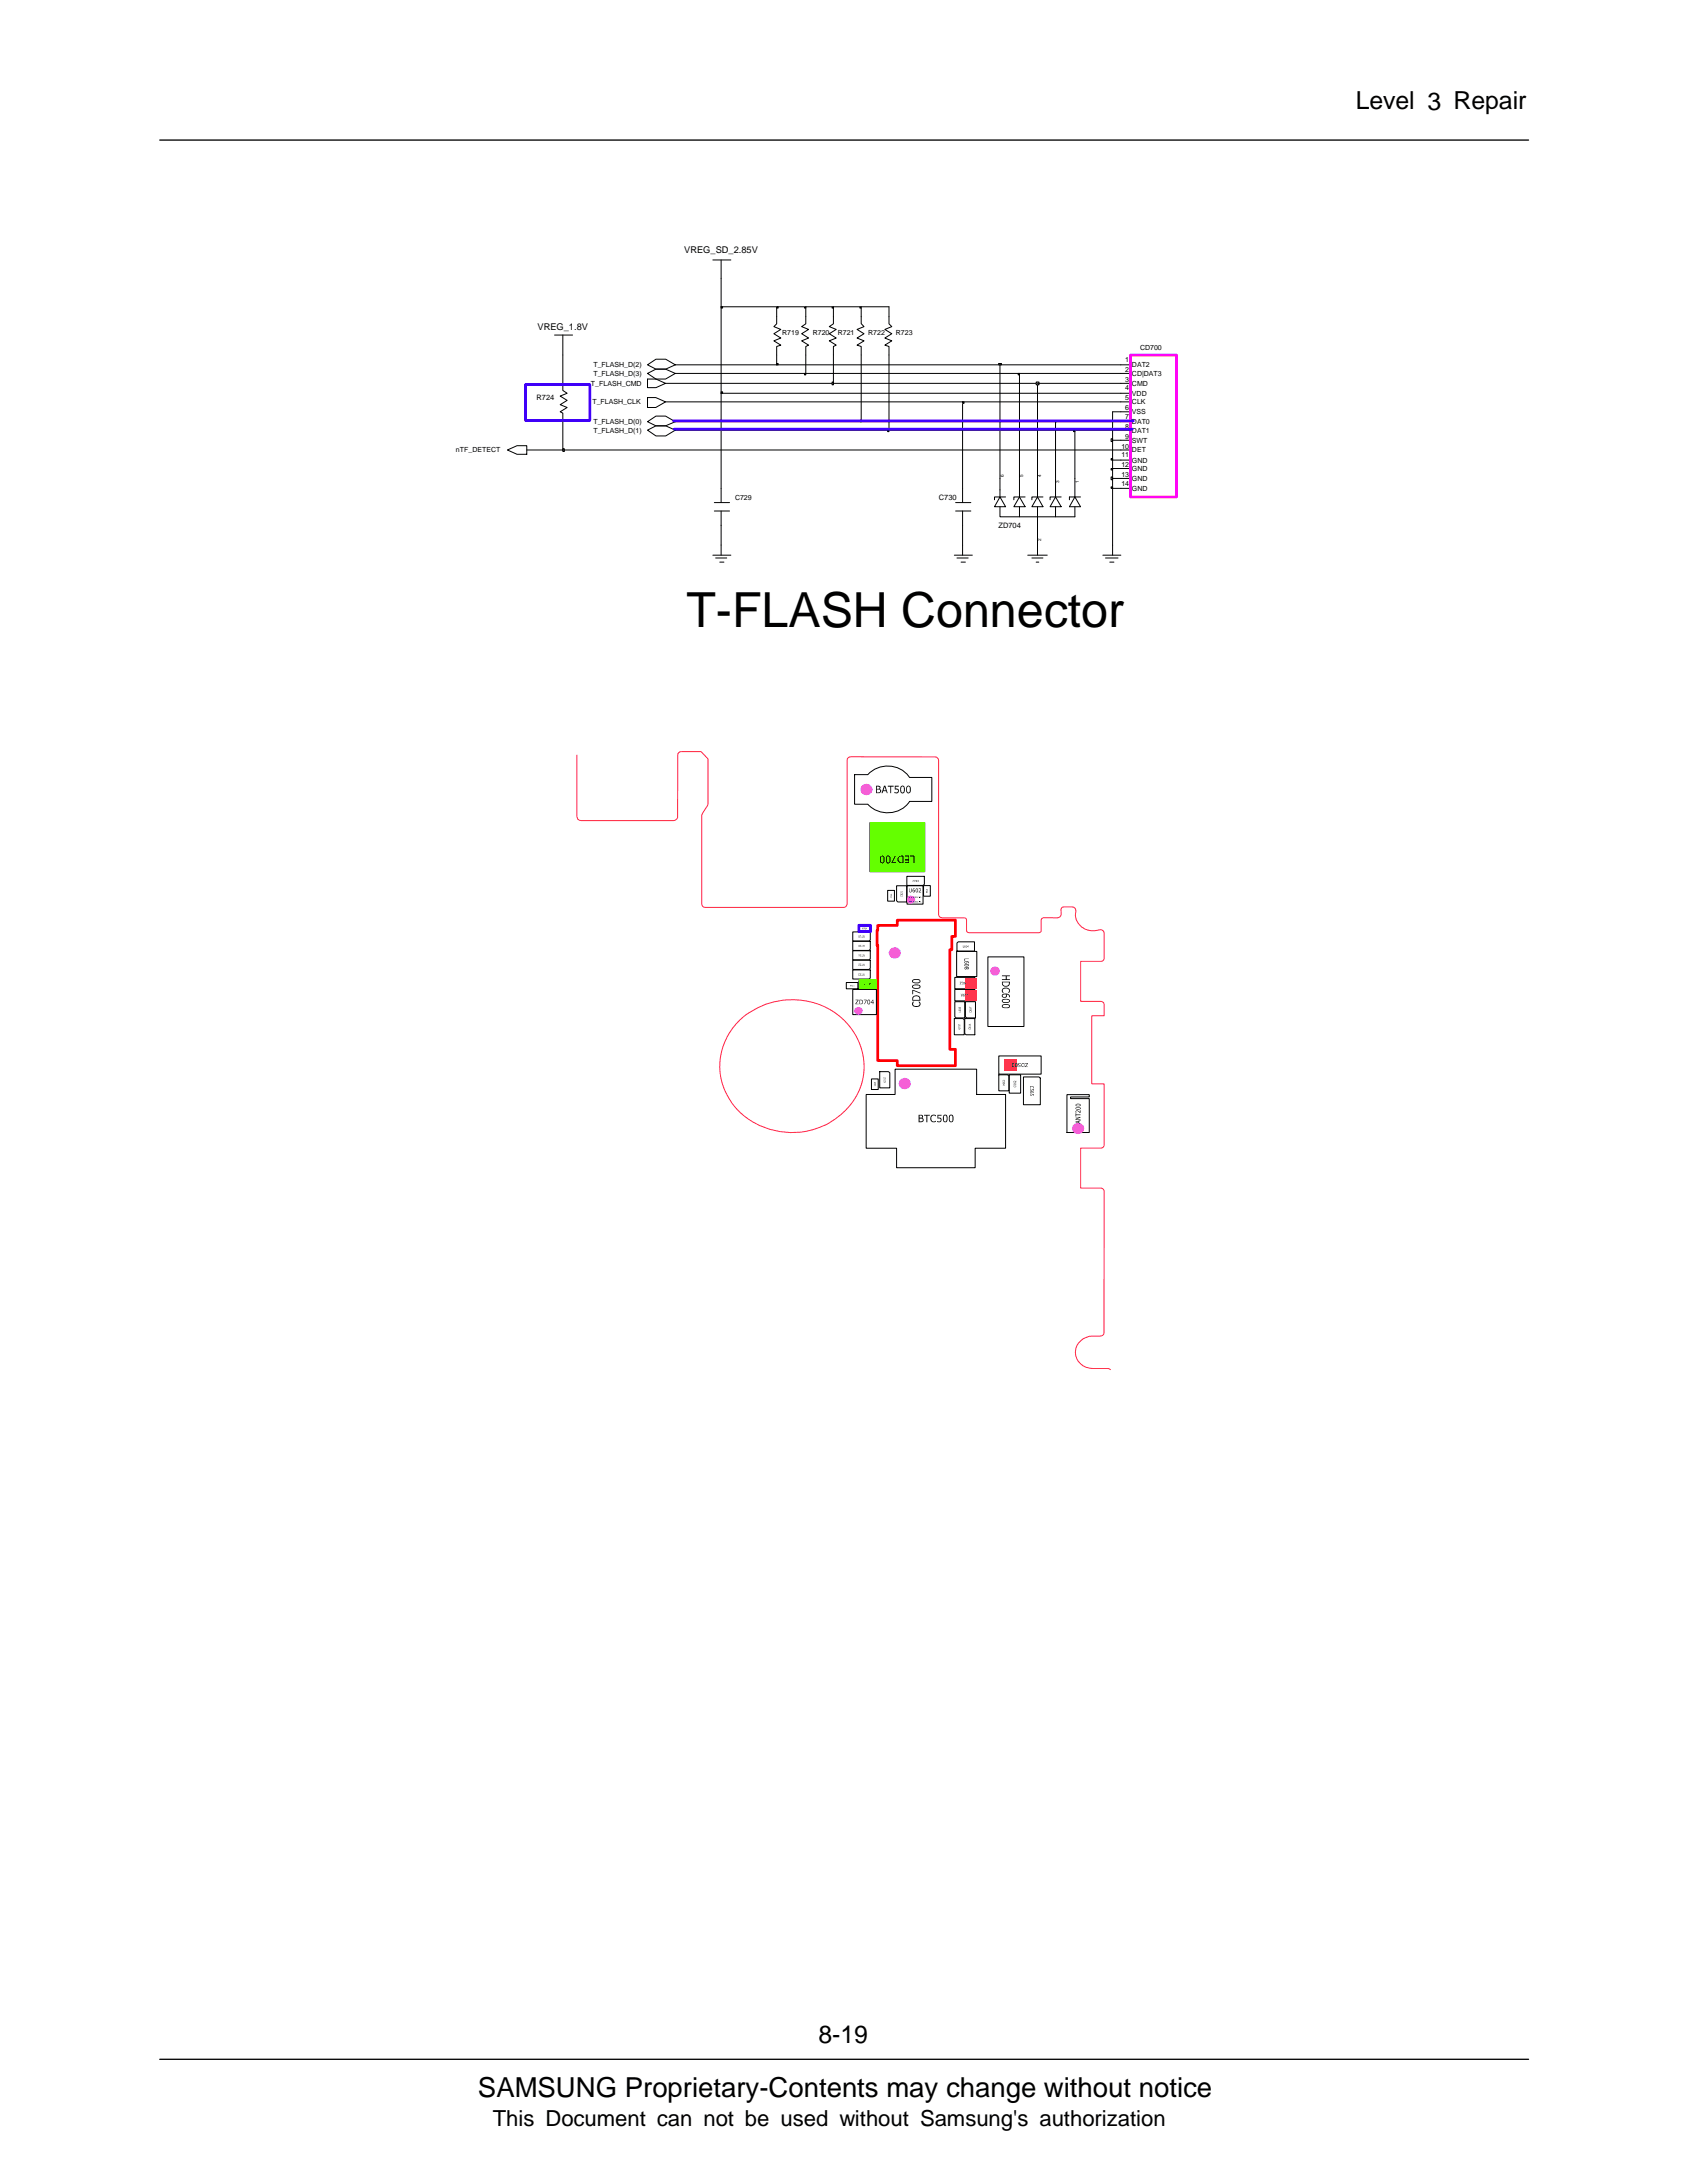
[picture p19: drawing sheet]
<svg xmlns="http://www.w3.org/2000/svg" width="216mm" height="279mm" viewBox="0 0 216 279" stroke-linecap="round" stroke-linejoin="round" font-family="sans-serif">
<defs><g id="words">
<text font-size="6.2" x="87.8" y="80.3">T-FLASH Connector</text>
<text font-size="3.5" x="61.2" y="268.5">SAMSUNG Proprietary-Contents may change without notice</text>
<g font-size="3.2">
<text x="173.5" y="14">Level 3 Repair</text>
<text x="104.7" y="261.5">8-19</text>
</g>
<text font-size="2.8" x="63.1" y="272.1">This Document can not be used without Samsung's authorization</text>
<g font-size="1.2">
<text x="87.6" y="32.4">VREG_SD_2.85V</text>
<text x="68.8" y="42.2">VREG_1.8V</text>
</g>
<g font-size="1">
<text x="68.7" y="51.2">R724</text>
<text x="120.2" y="64">C730</text>
<text x="127.8" y="67.6">ZD704</text>
</g>
<g font-size=".9">
<text x="75.9" y="47">T_FLASH_D(2)</text>
<text x="100.1" y="42.9">R719</text>
<text x="104" y="42.9">R720</text>
<text x="107.2" y="42.9">R721</text>
<text x="111.1" y="42.9">R722</text>
<text x="114.7" y="42.9">R723</text>
<text x="144" y="46.3">1</text>
<text x="144" y="47.6">2</text>
<text x="144.9" y="47">DAT2</text>
<text x="145.9" y="44.8">CD700</text>
<text x="75.6" y="49.4">T_FLASH_CMD</text>
<text x="75.8" y="51.8">T_FLASH_CLK</text>
<text x="75.9" y="48.1">T_FLASH_D(3)</text>
<text x="144" y="50">4</text>
<text x="144" y="52.5">6</text>
<text x="144" y="48.9">3</text>
<text x="144" y="53.6">7</text>
<text x="144" y="51.2">5</text>
<text x="144.9" y="50.7">VDD</text>
<text x="144.9" y="53">VSS</text>
<text x="144.9" y="49.4">CMD</text>
<text x="144.9" y="48.1">CD|DAT3</text>
<text x="144.9" y="51.8">CLK</text>
<text x="58.4" y="57.9">nTF_DETECT</text>
<text x="75.9" y="54.3">T_FLASH_D(0)</text>
<text x="75.9" y="55.4">T_FLASH_D(1)</text>
<text x="143.5" y="57.4">10</text>
<text x="143.5" y="58.5">11</text>
<text x="143.5" y="59.8">12</text>
<text x="144" y="56.2">9</text>
<text x="144" y="54.9">8</text>
<text x="144.9" y="56.6">SWT</text>
<text x="144.9" y="54.3">DAT0</text>
<text x="144.9" y="55.4">DAT1</text>
<text x="144.9" y="57.9">DET</text>
<text x="144.9" y="59.2">GND</text>
<text x="94.1" y="64">C729</text>
<text x="143.5" y="62.1">14</text>
<text x="143.5" y="61">13</text>
<text x="144.9" y="62.8">GND</text>
<text x="144.9" y="60.3">GND</text>
<text x="144.9" y="61.6">GND</text>
</g>
<g font-size=".6">
<text x="128.5" y="61" transform="rotate(-90 128.5 61)">6</text>
<text x="130.9" y="61" transform="rotate(-90 130.9 61)">5</text>
<text x="133.3" y="61" transform="rotate(-90 133.3 61)">4</text>
<text x="135.6" y="61.8" transform="rotate(-90 135.6 61.8)">3</text>
<text x="138" y="61.8" transform="rotate(-90 138 61.8)">1</text>
<text x="133.3" y="69.2" transform="rotate(-90 133.3 69.2)">2</text>
</g>
</g></defs>
<path d="M20.4 263.6h175.2" fill="none" stroke="#000" stroke-width=".17"/>
<path d="M20.8 265.5h174.8v9h-174.8z" fill="#fff"/>
<path d="M20.4 17.9h175.2" fill="none" stroke="#000" stroke-width=".17"/>
<g fill="none" stroke="#000" stroke-width=".13">
<path d="M91.2 33.3h2.3M92.3 33.3v2.3M64.9 57.6l1.3-.6h1.2v1.1h-1.2zM71 42.9h2.3M72 49.1v.9l.6 .3-.9 .4 .9 .5-.9 .6 .9 .4-.9 .5 .3 .2v1.1M72 42.9v2.5M82.9 50.9h1l1.3 .5-1.3 .8h-1zM82.9 47.8l1-.6h1.3l1.2 .6-1.2 .7h-1.3zM82.9 46.7l1-.7h1.3l1.2 .7-1.2 .5h-1.3zM82.9 55.1l1-.6h1.3l1.2 .6-1.2 .7h-1.3zM82.9 54l1-.7h1.3l1.2 .7-1.2 .5h-1.3zM82.9 48.5h1l1.3 .6-1.3 .5h-1z"/>
<path d="M92.3 50.3v14M99.4 40.5v.9l-.4 .4 .9 .4-.9 .5 .9 .6-.9 .3 .9 .6-.5 .1v1.1M103.1 40.5v.9l-.5 .4 .9 .4-.9 .5 .9 .6-.9 .3 .9 .6-.4 .1v1.1M106.7 40.5v.9l-.6 .4 .9 .4-.9 .5 .9 .6-.9 .3 .9 .6-.3 .1v1.1M110.2 40.5v.9l.4 .4-.9 .4 .9 .5-.9 .6 .9 .3-.9 .6 .5 .1v1.1M113.8 40.5v.9l.3 .4-.9 .4 .9 .5-.9 .6 .9 .3-.9 .6 .6 .1v1.1M123.2 51.4v12.9M143.4 47.8h1.3M143.4 50.3h1.3M143.4 52.7h1.3M143.4 55.1h1.3M143.4 57.6h1.3"/>
<path d="M143.4 60h1.3M143.4 46.7h1.3M143.4 49.1h1.3M143.4 51.4h1.3M143.4 54h1.3M143.4 56.3h1.3M143.4 58.9h1.3M91.2 71.1h2.3M91.4 64.3h2M91.4 65.4h2M91.6 71.4h1.4M92.1 71.9h.5"/>
<path d="M92.3 65.4v5.7M122.1 71.1h2.3M122.3 65.4h1.9M122.3 64.3h1.9M122.5 71.4h1.4M123 71.9h.5M123.2 65.4v5.7M128 63.6l.7 1.3h-1.4zM128 64.9v1.2h9.6v-1.2M128 61.2v2.4M128.7 63.6h-1.4v.4M130.5 61.2v2.4"/>
<path d="M130.5 64.9v1.2M130.5 63.6l.7 1.3h-1.4zM131.2 63.6h-1.4v.4M131.5 71.1h2.5M132.1 71.4h1.4M132.6 71.9h.3M132.8 63.6l.7 1.3h-1.4zM132.8 61.2v2.4M132.8 64.9v6.2M133.5 63.6h-1.4v.4M135.1 63.6l.7 1.3h-1.4zM135.1 61.2v2.4"/>
<path d="M135.1 64.9v1.2M135.8 63.6h-1.4v.4M137.6 63.6l.7 1.3h-1.4zM137.6 61.2v2.4M138.3 63.6h-1.4v.4M141.1 71.1h2.3M141.5 71.4h1.6M142 71.9h.6M142.4 62.5v8.6M143.4 62.5h1.3M143.4 61.2h1.3"/>
</g>
<path d="M144.7 45.4h5.9v18.2h-5.9z" fill="none" stroke="#f0f" stroke-width=".35"/>
<path d="M142.2 62.3h.2v.2h-.2z" fill="#c2c2c2"/>
<path d="M128 46.7v14.5M130.5 47.8v13.4M132.8 49.1v12.1M135.1 54v7.2M137.6 55.1v6.1M142.2 62.3h.2v.2h-.2zM142.4 61.2v1.3h1" fill="none" stroke="#000" stroke-width=".13"/>
<path d="M142.2 61h.2v.4h-.2z" fill="#c2c2c2"/>
<path d="M142.4 60v1.2h1M142.2 61h.2v.4h-.2z" fill="none" stroke="#000" stroke-width=".13"/>
<path d="M142.2 60h.2v.2h-.2z" fill="#c2c2c2"/>
<path d="M142.2 60h.2v.2h-.2zM142.4 58.9v1.1h1" fill="none" stroke="#000" stroke-width=".13"/>
<path d="M142.2 58.7h.2v.2h-.2z" fill="#c2c2c2"/>
<path d="M67.4 57.6h4.6M142.2 58.7h.2v.2h-.2zM142.4 56.3v2.6h1" fill="none" stroke="#000" stroke-width=".13"/>
<path d="M72 57.4h.2v.4h-.2z" fill="#c2c2c2"/>
<path d="M72 57.4h.2v.4h-.2zM72 54v3.6h71.4" fill="none" stroke="#000" stroke-width=".13"/>
<path d="M142.2 56.2h.2v.3h-.2z" fill="#c2c2c2"/>
<path d="M86.4 55.1h27.4M142.2 56.2h.2v.3h-.2zM142.4 52.7v3.6h1" fill="none" stroke="#000" stroke-width=".13"/>
<path d="M113.6 55.1h.2v.1h-.2z" fill="#c2c2c2"/>
<path d="M113.6 55.1h.2v.1h-.2zM113.8 45.4v9.7h23.8" fill="none" stroke="#000" stroke-width=".13"/>
<path d="M137.4 55.1h.2v.1h-.2z" fill="#c2c2c2"/>
<path d="M86.4 54h23.8M137.4 55.1h.2v.1h-.2zM137.6 55.1h5.8" fill="none" stroke="#000" stroke-width=".13"/>
<path d="M110 53.8h.2v.2h-.2z" fill="#c2c2c2"/>
<path d="M110 53.8h.2v.2h-.2zM110.2 45.4v8.6h24.9" fill="none" stroke="#000" stroke-width=".13"/>
<path d="M135.1 53.8h.2v.2h-.2z" fill="#c2c2c2"/>
<path d="M85.2 51.4h38M135.1 53.8h.2v.2h-.2zM135.1 54h8.3M142.4 52.7h1" fill="none" stroke="#000" stroke-width=".13"/>
<path d="M123.2 51.4h.2v.2h-.2z" fill="#c2c2c2"/>
<path d="M123.2 51.4h.2v.2h-.2zM123.2 51.4h20.2" fill="none" stroke="#000" stroke-width=".13"/>
<path d="M92.3 50.2h.2v.1h-.2z" fill="#c2c2c2"/>
<path d="M92.3 39.3v11h51.1M72 45.4v3.7M85.2 49.1h21.5M92.3 50.1h.2v.2h-.2z" fill="none" stroke="#000" stroke-width=".13"/>
<path d="M106.5 48.9h.2v.4h-.2z" fill="#c2c2c2"/>
<path d="M106.5 48.9h.2v.4h-.2zM106.7 45.4v3.7h26.1" fill="none" stroke="#000" stroke-width=".13"/>
<path d="M132.6 48.9h.3v.4h-.3z" fill="#c2c2c2"/>
<path d="M86.4 47.8h16.7M132.6 48.9h.4v.4h-.4zM132.8 49.1h10.6" fill="none" stroke="#000" stroke-width=".13"/>
<path d="M102.9 47.8h.2v.2h-.2z" fill="#c2c2c2"/>
<path d="M103 47.8h.1v.2h-.1zM103.1 45.4v2.4h27.4" fill="none" stroke="#000" stroke-width=".13"/>
<path d="M130.3 47.8h.2v.2h-.2z" fill="#c2c2c2"/>
<path d="M86.4 46.7h13M130.3 47.8h.2v.2h-.2zM130.5 47.8h12.9" fill="none" stroke="#000" stroke-width=".13"/>
<path d="M99.4 46.5h.2v.2h-.2z" fill="#c2c2c2"/>
<path d="M99.4 46.5h.2v.2h-.2zM99.4 45.4v1.3h28.6" fill="none" stroke="#000" stroke-width=".13"/>
<path d="M127.8 46.5h.3v.2h-.3z" fill="#c2c2c2"/>
<path d="M99.4 39.3v1.2M103.1 39.3v1.2M106.7 39.3v1.2M110.2 39.3v1.2M113.8 39.3v1.2M127.8 46.5h.4v.2h-.4zM128 46.7h15.4" fill="none" stroke="#000" stroke-width=".13"/>
<path d="M92.3 39.3h.2v.1h-.2z" fill="#c2c2c2"/>
<path d="M92.3 39.3h.2v.1h-.2zM92.3 35.6v3.7h7.1" fill="none" stroke="#000" stroke-width=".13"/>
<path d="M99.4 39.3h.2v.1h-.2z" fill="#c2c2c2"/>
<path d="M99.4 39.3h.2v.1h-.2zM99.4 39.3h3.7" fill="none" stroke="#000" stroke-width=".13"/>
<path d="M102.9 39.3h.2v.1h-.2z" fill="#c2c2c2"/>
<path d="M103 39.3h.1v.1h-.1zM103.1 39.3h3.6" fill="none" stroke="#000" stroke-width=".13"/>
<path d="M106.5 39.3h.2v.1h-.2z" fill="#c2c2c2"/>
<path d="M106.5 39.3h.2v.1h-.2zM106.7 39.3h3.5" fill="none" stroke="#000" stroke-width=".13"/>
<path d="M110 39.3h.2v.1h-.2z" fill="#c2c2c2"/>
<g fill="none" stroke="#000" stroke-width=".13">
<path d="M110 39.3h.2v.1h-.2zM110.2 39.3h3.6M109.4 99.1h1.7a3.4 3.4 0 0 1 5.3 .4h2.9v3.1h-2.9a3.4 3.4 0 0 1-5.3 .3h-1.7zM109.1 119.3h2.3v1l-.2 .1h-2.1zM111.3 105.3h7v6.3h-7zM113.6 114h.9v1.3h-.9zM114.7 113.4h1.3v2h-1.1l-.2-.1zM116.1 112.2h2.2v1l-.2 .1h-2zM116.1 113.4h2v2.3h-2zM118.2 113.3h.9v1.4h-.9zM108.3 125.8h1.5v.8h-1.5zM109.1 126.6h3.1v3.3h-3.1z"/>
<path d="M109.1 120.5h2.3v1l-.2 .1h-2.1zM109.1 121.7h2.3v1l-.2 .2h-2.1zM109.1 122.9h2.3v1l-.2 .2h-2.1zM109.1 124.1h2.3v1.1l-.2 .1h-2.1zM109.9 125.5l.2-.1h2.1v1.2h-2.3zM111.5 138.1h.9v1.3h-.9zM112.6 137.2h1.1l.2 .1v1.9h-1.3zM122.1 130.4h1.1l.2 .1v1.9h-1.3zM122.2 128.2h1.3v2.1h-1.1l-.2-.2zM122.2 126.6h2.6v1.5h-2.6zM122.2 125.1h2.6v1.5h-2.6zM122.4 121.8h2.6v3.2h-2.6z"/>
<path d="M122.5 120.7l.1-.2h2.1v1.2h-2.2zM123.5 130.4h1.3v2h-1.2l-.1-.1zM123.5 128.2h1.3v2.1h-1.1l-.2-.2zM126.4 122.5h4.6v8.9h-4.6zM127.8 137.6h1.1l.2 .1v1.9h-1.3zM127.8 135.1h5.4v2.4h-5.4zM129.2 137.6h1.4v2.3h-1.4zM131 137.8h2l.1 .2v3.4h-2.1zM110.8 140.1h3.8v-3.3h10.4v3.3h3.7v6.9h-3.9v2.5h-10.1v-2.5h-3.9zM136.5 140.1h2.9v.3h-2.4v.2h2.4v4.3h-2.9z"/>
</g>
<path d="M86.2 53.9h58.9M86.3 54.9h58.6" fill="none" stroke="#4000ff" stroke-width=".35"/>
<path d="M67.3 49.2h8.2v4.6h-8.2z" fill="none" stroke="#000df3" stroke-width=".35"/>
<path d="M73.8 96.6v7.9a.5 .5 0 0 0 .6 .5h11.8l.4-.1 .1-.3v-8a.44 .44 0 0 1 .5-.4h2.5l.9 .9v5.7l-.1 .4-.7 1.2v11.3a.44 .44 0 0 0 .5 .4h17.6a.47 .47 0 0 0 .5-.4v-18.4a.44 .44 0 0 1 .5-.4h10.8a.47 .47 0 0 1 .4 .4v19.7a.44 .44 0 0 0 .5 .5h2.8a.27 .27 0 0 1 .3 .3v1.3a.29 .29 0 0 0 .3 .3h9.1l.1-.2v-1.4l.1-.3h.3h1.7a.47 .47 0 0 0 .5-.5v-.6l.1-.2 .2-.1h1.1a.54 .54 0 0 1 .4 .8 2.29 2.29 0 0 0 3.3 2.1l.3 .2 .1 .2v3.3a.4 .4 0 0 1-.4 .3h-2.6v5.2h2.6a.44 .44 0 0 1 .4 .3v1.5h-1.6v8.7h1.6v7.9a.4 .4 0 0 1-.4 .3h-2.6v5.2h2.6a.44 .44 0 0 1 .4 .3v18.2a.44 .44 0 0 1-.5 .4 2.9 2.9 0 0 0-2.8 .9 2.07 2.07 0 0 0-.1 2.2 2.07 2.07 0 0 0 2 1.1h1.9l.3 .1M94.7 130.5a9.7 9.7 0 0 1 14.2 1.1 8 8 0 0 1-1.8 11.5 9.6 9.6 0 0 1-13.9-2.7 8 8 0 0 1 1.5-9.9z" fill="none" stroke="#ff1e46" stroke-width=".13"/>
<path d="M112.3 118.4h2.5v-.6h7.5v2h-.5v1.8h-.2v12.7h.7v2.1h-7.5v-.7h-2.5v-14.7h-.1v-1.9h.1z" fill="none" stroke="#f00" stroke-width=".35"/>
<path d="M109.9 118.4h1.5v.8h-1.5z" fill="none" stroke="#00f" stroke-width=".35"/>
<circle cx="138" cy="144.4" r=".77" fill="#f15eff"/>
<g fill="#000">
<path d="M137.6 142.5h.1v.1h.6v.1h-.6v.2h-.1zM137.6 143h.7l-.6 .3h.6h-.7v-.1l.6-.2zM137.7 142.1h.2l.3 .3v-.3h.1v.3l-.2-.1a.21 .21 0 0 0-.2-.1 .21 .21 0 0 0-.2 .1l.1 .1h-.2z"/>
<path d="M137.7 141.8l.1-.1a.34 .34 0 0 1 .5 .2 .41 .41 0 0 1-.7-.1zM137.8 141.8l-.1 .1h.1h.4l-.1-.1z"/>
<path d="M137.6 141.4l.2-.1h.3l.2 .1v.1l-.3 .1-.3-.1zM137.8 141.4l-.1 .1h.1h.4v-.1z"/>
<path d="M137.6 143.6l.7-.2v.1h-.2v.2l.2 .1-.7-.2zM137.7 143.6l.3 .1v-.2z"/>
</g>
<circle cx="110.9" cy="101" r=".77" fill="#f15eff"/>
<g fill="#000">
<path d="M113.6 100.6h.8v.1h-.4v.8h-.1v-.8h-.3zM114.5 100.6h.5v.1h-.4v.2a.33 .33 0 0 1 .4 .4 .33 .33 0 0 1-.5 .2v-.2l.2 .1 .2-.2-.1-.2h-.3z"/>
<path d="M112.1 100.6h.4a.23 .23 0 0 1 .2 .1 .23 .23 0 0 1-.1 .3l.2 .2a.31 .31 0 0 1-.4 .3h-.3zM112.2 100.7v.3l.4-.1-.1-.2zM112.2 101v.4h.4a.19 .19 0 0 0 0-.3 .19 .19 0 0 0-.2-.1z"/>
<path d="M113.1 100.6h.2l.3 .9h-.1l-.1-.2h-.4l-.1 .2h-.1zM113.2 100.7l-.1 .5h.3z"/>
<path d="M115.3 100.7a.29 .29 0 0 1 .3-.1 .29 .29 0 0 1 .2 .3v.1a.33 .33 0 0 1-.1 .5 .33 .33 0 0 1-.4-.1zM115.4 100.7l-.1 .3a.31 .31 0 0 0 .3 .4l.1-.1v-.5a.18 .18 0 0 0-.1-.1 .18 .18 0 0 0-.2 0z"/>
<path d="M116.1 100.7l.1-.2a.53 .53 0 0 1 .4 .6 .53 .53 0 0 1-.4 .4 .69 .69 0 0 1-.1-.8zM116.2 100.7l-.1 .5 .1 .2h.1l.1-.1v-.5l-.1-.2z"/>
</g>
<circle cx="115.8" cy="138.7" r=".77" fill="#f15eff"/>
<g fill="#000">
<path d="M115.3 114.6l.1 .1 .1-.1a.15 .15 0 0 1-.1 .2 .15 .15 0 0 1-.1-.1zM115.3 114.2l.2 .1v-.1v.2l-.1-.1-.1 .1zM115.3 114.1l.2-.1v.2zM116.8 112.6h.1l-.1 .2 .1 .1h-.1l.1-.3zM117 112.6h.2l-.2 .2 .1 .1-.1-.1 .1-.2zM117.4 112.6h.1v.3h-.1l.1-.1v-.1zM108.9 126.1h.2l-.1 .1h-.1l.1-.1zM109.1 126.1v.1h.1h-.1zM109.2 126.1h.1v.1h-.1h.1zM124.1 128.9l.2 .1-.2-.1v.1zM124 131.6l.1 .1 .1-.1a.15 .15 0 0 1 0 .2 .15 .15 0 0 1-.2-.1zM124 131.3l.2-.1v.1z"/>
<path d="M124.1 129.1v.1l.2-.1v.1v-.1l-.1 .1h-.1zM124.1 129.4v.2l.2-.1v-.1v.1l-.2 .1zM128.3 138.3l.2-.1 .1 .2h-.1l.1-.1h-.2v.1zM128.3 138.5h.1h.2v.1v-.1l-.2 .1zM129.7 138.7l.1 .2h.1v-.2l.1 .1v.1l-.1-.1v.1h-.2zM129.7 139h.1a.11 .11 0 0 0 .1 .1 .11 .11 0 0 0 .1-.1v.1h-.2zM129.7 138.4l.1-.1 .2 .2v-.2v.2l-.1-.1h-.1v.1zM131.9 139h.3l.1 .1v.2h-.1v-.2l-.2-.1-.1 .1v.2h-.1zM131.8 139.4h.1v.2l.2-.1v-.1h.2v.2l-.1-.2h-.1l-.1 .2h-.1zM118.3 142.7h.7v.1h-.3v.8h-.1v-.8h-.3zM119.2 142.7h.5h.1v.2a.35 .35 0 0 0-.5-.1l-.1 .2 .1 .4 .2 .2 .3-.2v.2a.49 .49 0 0 1-.7-.2 .49 .49 0 0 1 .1-.7zM120 142.7h.5v.1h-.4v.2a.32 .32 0 0 1 .4 .2 .32 .32 0 0 1-.2 .4h-.3v-.1a.24 .24 0 0 0 .3 0 .24 .24 0 0 0 .1-.3h-.4z"/>
<path d="M131.8 140h.1v.1l.1 .1 .1-.1v-.1h.2v.2l-.1-.1h-.1l-.1 .1h-.1z"/>
<path d="M115.3 114.4l.1 .1v-.1h.1v.1l-.2 .1zM115.4 114.4l.1 .1v-.1z"/>
<path d="M117.2 112.6h.1a.15 .15 0 0 1 .1 .2 .15 .15 0 0 1-.2 .1l.1-.1h-.1zM117.2 112.6l.1 .2z"/>
<path d="M108.8 126.1l.1 .1h-.1zM108.8 126.2h.1z"/>
<path d="M124 131.4l.1 .1v-.1h.1v.1l-.1 .1zM124.1 131.4l.1 .1z"/>
<path d="M124 131.1h.2l-.1 .1zM124 131.1l.1 .1v-.1z"/>
<path d="M124.1 129.3h.1v-.1h.1v.1l-.2 .1zM124.2 129.3h.1z"/>
<path d="M128.3 138.6h.3v.1l-.1-.1v.1l-.1 .1zM128.4 138.6v.1h.1z"/>
<path d="M128.4 138.8l.2 .1h-.3zM128.4 138.8l.2 .1z"/>
<path d="M129.7 138.6l.2 .1v-.1l.1-.1v.1l-.1 .1zM129.9 138.6a.06 .06 0 0 0 .1 0 .06 .06 0 0 0-.1 0z"/>
<path d="M131.8 139.7h.4l.1 .2-.2-.2v.2h-.2h-.1zM131.9 139.7v.2l.2-.1v-.1z"/>
<path d="M117.6 142.7h.4l.1 .1-.1 .3 .2 .1-.1 .4h-.5zM117.7 142.8v.2h.3v-.2zM117.7 143.2v.3l.4-.1-.1-.2z"/>
<path d="M120.7 142.8a.33 .33 0 0 1 .5-.1 .33 .33 0 0 1 .1 .5 .32 .32 0 0 1-.2 .4 .32 .32 0 0 1-.4-.3zM120.8 142.8v.7l.2 .1 .1-.2a.38 .38 0 0 0-.2-.6z"/>
<path d="M121.5 142.8a.33 .33 0 0 1 .4-.1 .33 .33 0 0 1 .1 .5 .32 .32 0 0 1-.2 .4 .32 .32 0 0 1-.4-.3zM121.6 142.8v.6a.17 .17 0 0 0 .1 .2 .17 .17 0 0 0 .2-.2v-.5l-.1-.1z"/>
</g>
<path d="M109.9 125.4h2.3v1.2h-2.3z" fill="#64ff00"/>
<g fill="#000">
<path d="M110.7 125.9h.1h-.1v.1l.1 .1-.1-.1zM110.9 125.9h.1l-.1 .2 .1-.2zM111.1 125.9h.1l.1 .1-.1 .1-.1-.1 .1 .1v-.2z"/>
<path d="M111.3 125.9h.1v.2h-.1zM111.3 125.9l.1 .2v-.2z"/>
</g>
<circle cx="114.5" cy="122" r=".76" fill="#f15eff"/>
<g fill="#000">
<path d="M116.8 126.7l1 .4v.1l-.9-.4v.5h-.1zM116.8 128.2h.2l-.1 .2v.3a.63 .63 0 0 0 .7 0l.1-.3-.2-.2a.27 .27 0 0 1 .3 .3 .59 .59 0 0 1-.6 .4 .59 .59 0 0 1-.5-.4z"/>
<path d="M116.8 127.6a.61 .61 0 0 1 .9 0l.1 .5h-1zM116.9 127.7v.3h.8v-.2a.46 .46 0 0 0-.8-.1z"/>
<path d="M116.8 126.1a.72 .72 0 0 1 1 .2v.1a.81 .81 0 0 1-1 0zM116.9 126.2v.2h.6a.17 .17 0 0 0 .2-.1 .17 .17 0 0 0-.2-.2z"/>
<path d="M116.8 125.4l.5-.1a.41 .41 0 0 1 .5 .3 .68 .68 0 0 1-1.1 0zM116.9 125.5l-.1 .1 .1 .1 .6 .1 .2-.2v-.1l-.2-.1z"/>
</g>
<circle cx="127.4" cy="124.3" r=".61" fill="#f15eff"/>
<g fill="#000">
<path d="M113.1 137.9h.3h-.3v.1zM113.1 138.2l.3 .1h-.3zM113.1 138v.1l.3-.1v.2l-.1-.2-.2 .2zM122.6 131.1h.3h-.3v.1zM122.6 131.4l.3 .1h-.3zM122.7 128.9h.3v.1l-.3-.1v.1zM122.7 129.5h.3v-.1v.2zM123.2 121l.1 .2 .1 .1h-.2zM123.4 122.7h.6h-.5v.3h-.1zM128.2 124.8h1v.1h-.4v.4h.4v.1h-1v-.1h.5v-.4h-.5zM128.3 126.6a.52 .52 0 0 1 .6-.2 .52 .52 0 0 1 .3 .6l-.2 .1 .1-.2a.38 .38 0 0 0-.4-.4 .38 .38 0 0 0-.3 .4l.1 .2h-.2l-.1-.2z"/>
<path d="M113.1 138.4h.2l.1 .1h-.2zM113.1 138.4l.2 .1z"/>
<path d="M122.6 131.3l.3-.1v.1l-.1-.1-.1 .2zM122.6 131.3h.2l-.1-.1z"/>
<path d="M122.6 131.6l.1 .1v-.1h.2v.1h-.2zM122.8 131.6l-.1 .1h.2z"/>
<path d="M122.7 129.1h.2l.1 .1h-.2zM122.7 129.1l.1 .1h.2z"/>
<path d="M122.7 129.3l.1 .1v-.1h.1l.1 .1h-.2zM122.8 129.3l.1 .1 .1-.1z"/>
<path d="M123.4 121h.1l-.1 .1h.1v.2l-.1-.1zM123.4 121.1l.1 .1z"/>
<path d="M123.5 123.8h.5v.2h-.3a.16 .16 0 0 1-.2 0 .16 .16 0 0 1 0-.2zM123.5 123.9v.1l.2-.1zM123.8 123.8l-.1 .2h.2v-.2z"/>
<path d="M123.4 123.1l.1-.1 .4 .1 .1 .2h-.1v-.2h-.2l.1 .2a.21 .21 0 0 1-.2 0 .21 .21 0 0 1-.2-.2zM123.5 123.1v.2l.2-.1v-.1z"/>
<path d="M123.4 123.5l.4-.1 .2 .1a.31 .31 0 0 1-.3 .2 .31 .31 0 0 1-.3-.2zM123.5 123.5v.1h.2l.3-.1-.2-.1z"/>
<path d="M123.6 121h.1v.3l-.1-.1zM123.7 121v.2v-.1z"/>
<path d="M123.9 121v.3l-.1-.1zM123.9 121.1l-.1 .1h.1z"/>
<path d="M128.2 127.3a.77 .77 0 0 1 1 0v.3h-.1v-.3h-.3v.1a.33 .33 0 0 1-.2 .4 .33 .33 0 0 1-.4-.3zM128.4 127.3a.2 .2 0 0 0 .2 .3 .2 .2 0 0 0 .1-.3z"/>
<path d="M128.2 125.6h1a.53 .53 0 0 1-.5 .7 .53 .53 0 0 1-.5-.7zM128.3 125.7a.4 .4 0 0 0 .4 .5 .4 .4 0 0 0 .4-.5z"/>
<path d="M128.3 128l.3-.2a.65 .65 0 0 1 .6 .2v.2a.7 .7 0 0 1-1-.1zM128.3 128v.2h.2h.5h.1a.21 .21 0 0 0-.3-.3z"/>
<path d="M128.3 128.6a.85 .85 0 0 1 .9 .1v.2a.69 .69 0 0 1-1-.1zM128.3 128.7v.2h.3a.39 .39 0 0 0 .5-.2l-.1-.1z"/>
</g>
<path d="M111.3 105.3h7v6.3h-7z" fill="#64ff00"/>
<g fill="#000">
<path d="M110.1 119.7h.1v.3zM110.4 119.7l-.1 .3h.1h-.1zM110.5 118.7h.2l-.1 .2v-.1zM110.7 118.7h.1l-.1 .2h.1h-.1zM113.9 114.7h.1h.2h-.3zM114.5 109.5h.1l-.4 .9h.5v.1h-.6zM113.9 114.6h.3zM115.8 109.5h.6v1h-.6v-.1h.4v-.3h-.4v-.1h.4v-.4h-.4zM116.5 109.5h.5v1h-.1v-.9h-.4zM118.5 113.8h.2v.1zM118.5 114l.2 .1h-.2zM118.5 114l.2-.1v.1z"/>
<path d="M109.9 122.2h.1l-.1 .2zM109.9 123.4h.1l-.1 .1 .1 .1h-.1l.1-.2zM109.9 124.6h.1l-.1 .1v.1h.1v.1l-.1-.1zM110.1 120.9h.1l-.1 .2 .1 .1-.1-.1 .1-.1zM110.1 122.2h.1l-.1 .1 .1 .1h-.1l.1-.2zM110.1 123.4h.1l-.1 .1 .1 .1h-.1l.1-.2zM110.1 124.6h.1l-.1 .2 .1 .1-.1-.1 .1-.2zM110.4 120.9l-.1 .3h.1h-.1zM110.4 122.2l-.1 .2h.1h-.1zM110.4 123.4l-.1 .2h.1h-.1zM110.4 124.6l-.1 .2 .1 .1h-.1zM111.9 138.6v.1h.2h-.2z"/>
<path d="M109.9 119.7h.1l-.1 .1h.1v.2h-.1zM109.9 119.8v.2l.1-.1z"/>
<path d="M110.4 119.7l.2 .1v-.1v.3h-.1zM110.5 119.9l.1 .1v-.2z"/>
<path d="M110.4 118.7l.1 .1v.1h-.1zM110.4 118.8h.1z"/>
<path d="M110.8 118.8l.1-.1v.2zM110.9 118.8l-.1 .1z"/>
<path d="M112.7 109.6l.1-.1 .3 .1 .1 .6a.33 .33 0 0 1-.4 .3 .33 .33 0 0 1-.2-.5zM112.8 109.6v.1a.41 .41 0 0 0 .2 .7l.1-.2v-.4l-.1-.2z"/>
<path d="M113.4 109.6l.2-.1 .3 .1 .1 .6a.3 .3 0 0 1-.3 .3 .3 .3 0 0 1-.3-.3zM113.6 109.6l-.1 .1a.47 .47 0 0 0 .2 .7l.1-.1v-.6l-.1-.1z"/>
<path d="M113.9 114.4h.3l-.2 .1zM114 114.4v.1z"/>
<path d="M113.9 114.8h.3l-.2 .1h.2zM114 114.8v.1z"/>
<path d="M115 109.7l.1-.1 .5-.1v1h-.4l-.2-.1-.1-.3zM115.1 109.7l-.1 .1v.3a.42 .42 0 0 0 .5 .3v-.8z"/>
<path d="M118.5 114.2h.2h-.1l.1 .1h-.2zM118.6 114.2v.1z"/>
<path d="M109.9 120.9l.1 .1v.2h-.1zM109.9 121l.1 .2z"/>
<path d="M110.4 120.9l.2 .1v-.1v.3h-.1v-.2zM110.5 121.1l.1 .1v-.1z"/>
<path d="M110.4 122.2h.2v.2h-.1zM110.5 122.3l.1 .1v-.1z"/>
<path d="M110.4 123.4l.2 .1v-.1v.2h-.1zM110.5 123.5l.1 .1v-.1z"/>
<path d="M110.4 124.6l.2 .1v-.1v.3h-.1zM110.5 124.8h.1v-.1z"/>
<path d="M111.9 138.5l.2 .1h-.2h.1zM112 138.5v.1z"/>
<path d="M111.9 138.9h.1l.1 .1zM111.9 138.9l.1 .1z"/>
<path d="M111.9 138.8l.2 .1h-.2zM111.9 138.8l.1 .1z"/>
</g>
<path d="M116.3 114.7h.3l.5 .2v.3v.2l-.5 .3-.3-.1a.58 .58 0 0 1 0-.9z" fill="#f15eff"/>
<g fill="#000">
<path d="M116.3 114.8l.1 .1h-.1zM116.3 115.3l.1 .2h-.1zM116.5 114.8v.1zM116.5 115.3v.1v.1zM116.6 114.8l.1 .1h-.1zM116.6 115.4l.1 .1h-.1zM116.4 113.7v.5l.2-.1 .1-.4-.1 .5a.18 .18 0 0 1-.2 0 .18 .18 0 0 1 0-.2zM116.8 114.8h.1v.1h-.1zM116.8 115.3h.1v.2zM116.9 114.8h.2v.1h-.2zM116.9 115.3v.1l.2-.1v.2h-.2zM117.1 114.7l.1 .2h-.1z"/>
<path d="M117.1 115.3l.1 .2h-.1zM117.3 114.8l.1 .1h-.1zM117.3 115.4l.1-.1v.2h-.1zM117.6 114.8v.1zM117.6 114.8h.2l-.1 .1zM117.6 115.3h.2l-.1 .2zM117.6 113.7h.1l.2 .1-.1 .2-.2 .2h.3h-.3l.2-.3v-.1zM117.8 114.8l.1 .1h-.1z"/>
<path d="M116.7 114.8h.1v.1zM116.7 114.8l.1 .1z"/>
<path d="M116.7 115.3l.1 .2zM116.7 115.4l.1 .1z"/>
<path d="M116.9 113.7h.2l-.2 .1v.1h.1a.17 .17 0 0 1 0 .3 .17 .17 0 0 1-.2 0 .17 .17 0 0 1 0-.3zM116.8 114a.11 .11 0 0 0 .2 0 .11 .11 0 0 0-.2 0z"/>
<path d="M117.2 114.7l.1 .2h-.1zM117.2 114.8l.1 .1zM117.2 114.8h.1z"/>
<path d="M117.2 115.3l.1 .2h-.1zM117.2 115.4l.1 .1z"/>
<path d="M117.3 113.7a.25 .25 0 0 1 .2 .3 .25 .25 0 0 1-.2 .2l-.1-.2zM117.3 113.7l-.1 .4 .2 .1v-.3z"/>
<path d="M117.4 114.8h.1v.1h-.1zM117.5 114.8v.1z"/>
<path d="M117.4 115.3l.1 .1v.1h-.1zM117.5 115.4v.1v-.1z"/>
<path d="M117.8 115.3l.1 .2h-.1zM117.8 115.4h.1z"/>
</g>
<path d="M123.5 126.7h1.4v1.3h-1.4z" fill="#ff4155"/>
<g fill="#000">
<path d="M123 127.2l.1 .3 .1-.3-.1 .3z"/>
<path d="M123.3 127.2h.1l-.1 .1h.1v.2h-.1zM123.3 127.4l.1 .1v-.1z"/>
<path d="M123.5 127.2a.2 .2 0 0 1 .2 .3h-.2zM123.6 127.3l-.1 .2h.2v-.2z"/>
<path d="M123.8 127.2h.1l.1 .1-.1 .2h-.1zM123.8 127.2v.2l.1 .1v-.2z"/>
</g>
<path d="M128.5 135.6h1.6v1.5h-1.6z" fill="#ff4155"/>
<g fill="#000">
<path d="M130.3 136.1h.3v.1l-.1-.1a.12 .12 0 0 0-.1 .2 .12 .12 0 0 0 .2 0v.3h-.3l.2-.1v-.1l-.2-.1zM131.2 136.1h.4l-.3 .4 .3 .1h-.4l.3-.5z"/>
<path d="M129.5 136.1a.2 .2 0 0 1 .3 0 .2 .2 0 0 1 0 .3v.1a.17 .17 0 0 1-.2 0 .17 .17 0 0 1-.1-.2zM129.6 136.1v.3l.1 .1 .1-.3z"/>
<path d="M130 136.1l.2 .1v.3a.2 .2 0 0 1-.3 0 .2 .2 0 0 1 0-.3zM130 136.1v.3l.1 .1 .1-.3z"/>
<path d="M130.8 136.1h.3v.5l-.4-.1zM130.8 136.2v.3h.2v-.4z"/>
</g>
<path d="M123.5 125.2h1.4v1.3h-1.4z" fill="#ff4155"/>
<g fill="#000">
<path d="M122.8 125.7h.3l-.2 .3h.2h-.3l.2-.3z"/>
<path d="M123.1 125.7h.2v.3h-.2zM123.1 125.7v.3h.1l.1-.2z"/>
<path d="M123.4 125.7h.2l-.1 .1h.1l-.1 .2-.1-.1zM123.5 125.8v.2l.1-.2z"/>
<path d="M123.7 125.7a.15 .15 0 0 1 .2 .1 .15 .15 0 0 1-.2 .2zM123.7 125.7v.2l.1 .1v-.3z"/>
<path d="M123.9 125.7h.2v.3h-.2zM124 125.7v.2l.1 .1v-.2z"/>
</g>
<circle cx="109.9" cy="129.4" r=".53" fill="#f15eff"/>
<g fill="#000">
<path d="M109.5 128h.4l-.3 .5h.3h-.4l.3-.5zM110.6 128h.3l-.2 .5 .1-.5z"/>
<path d="M110 128h.3l.1 .1v.3l-.1 .1h-.3zM110.1 128v.5a.24 .24 0 0 0 .3-.2 .24 .24 0 0 0-.2-.3z"/>
<path d="M111 128a.2 .2 0 0 1 .3 0 .2 .2 0 0 1 .1 .2l-.1 .3h-.2l-.1-.1zM111.1 128v.4v.1h.2v-.4v-.1z"/>
<path d="M111.7 128l.1 .3v.2l-.1-.1h-.3zM111.7 128l-.2 .3h.2z"/>
</g>
<use href="#words"/>
</svg>
